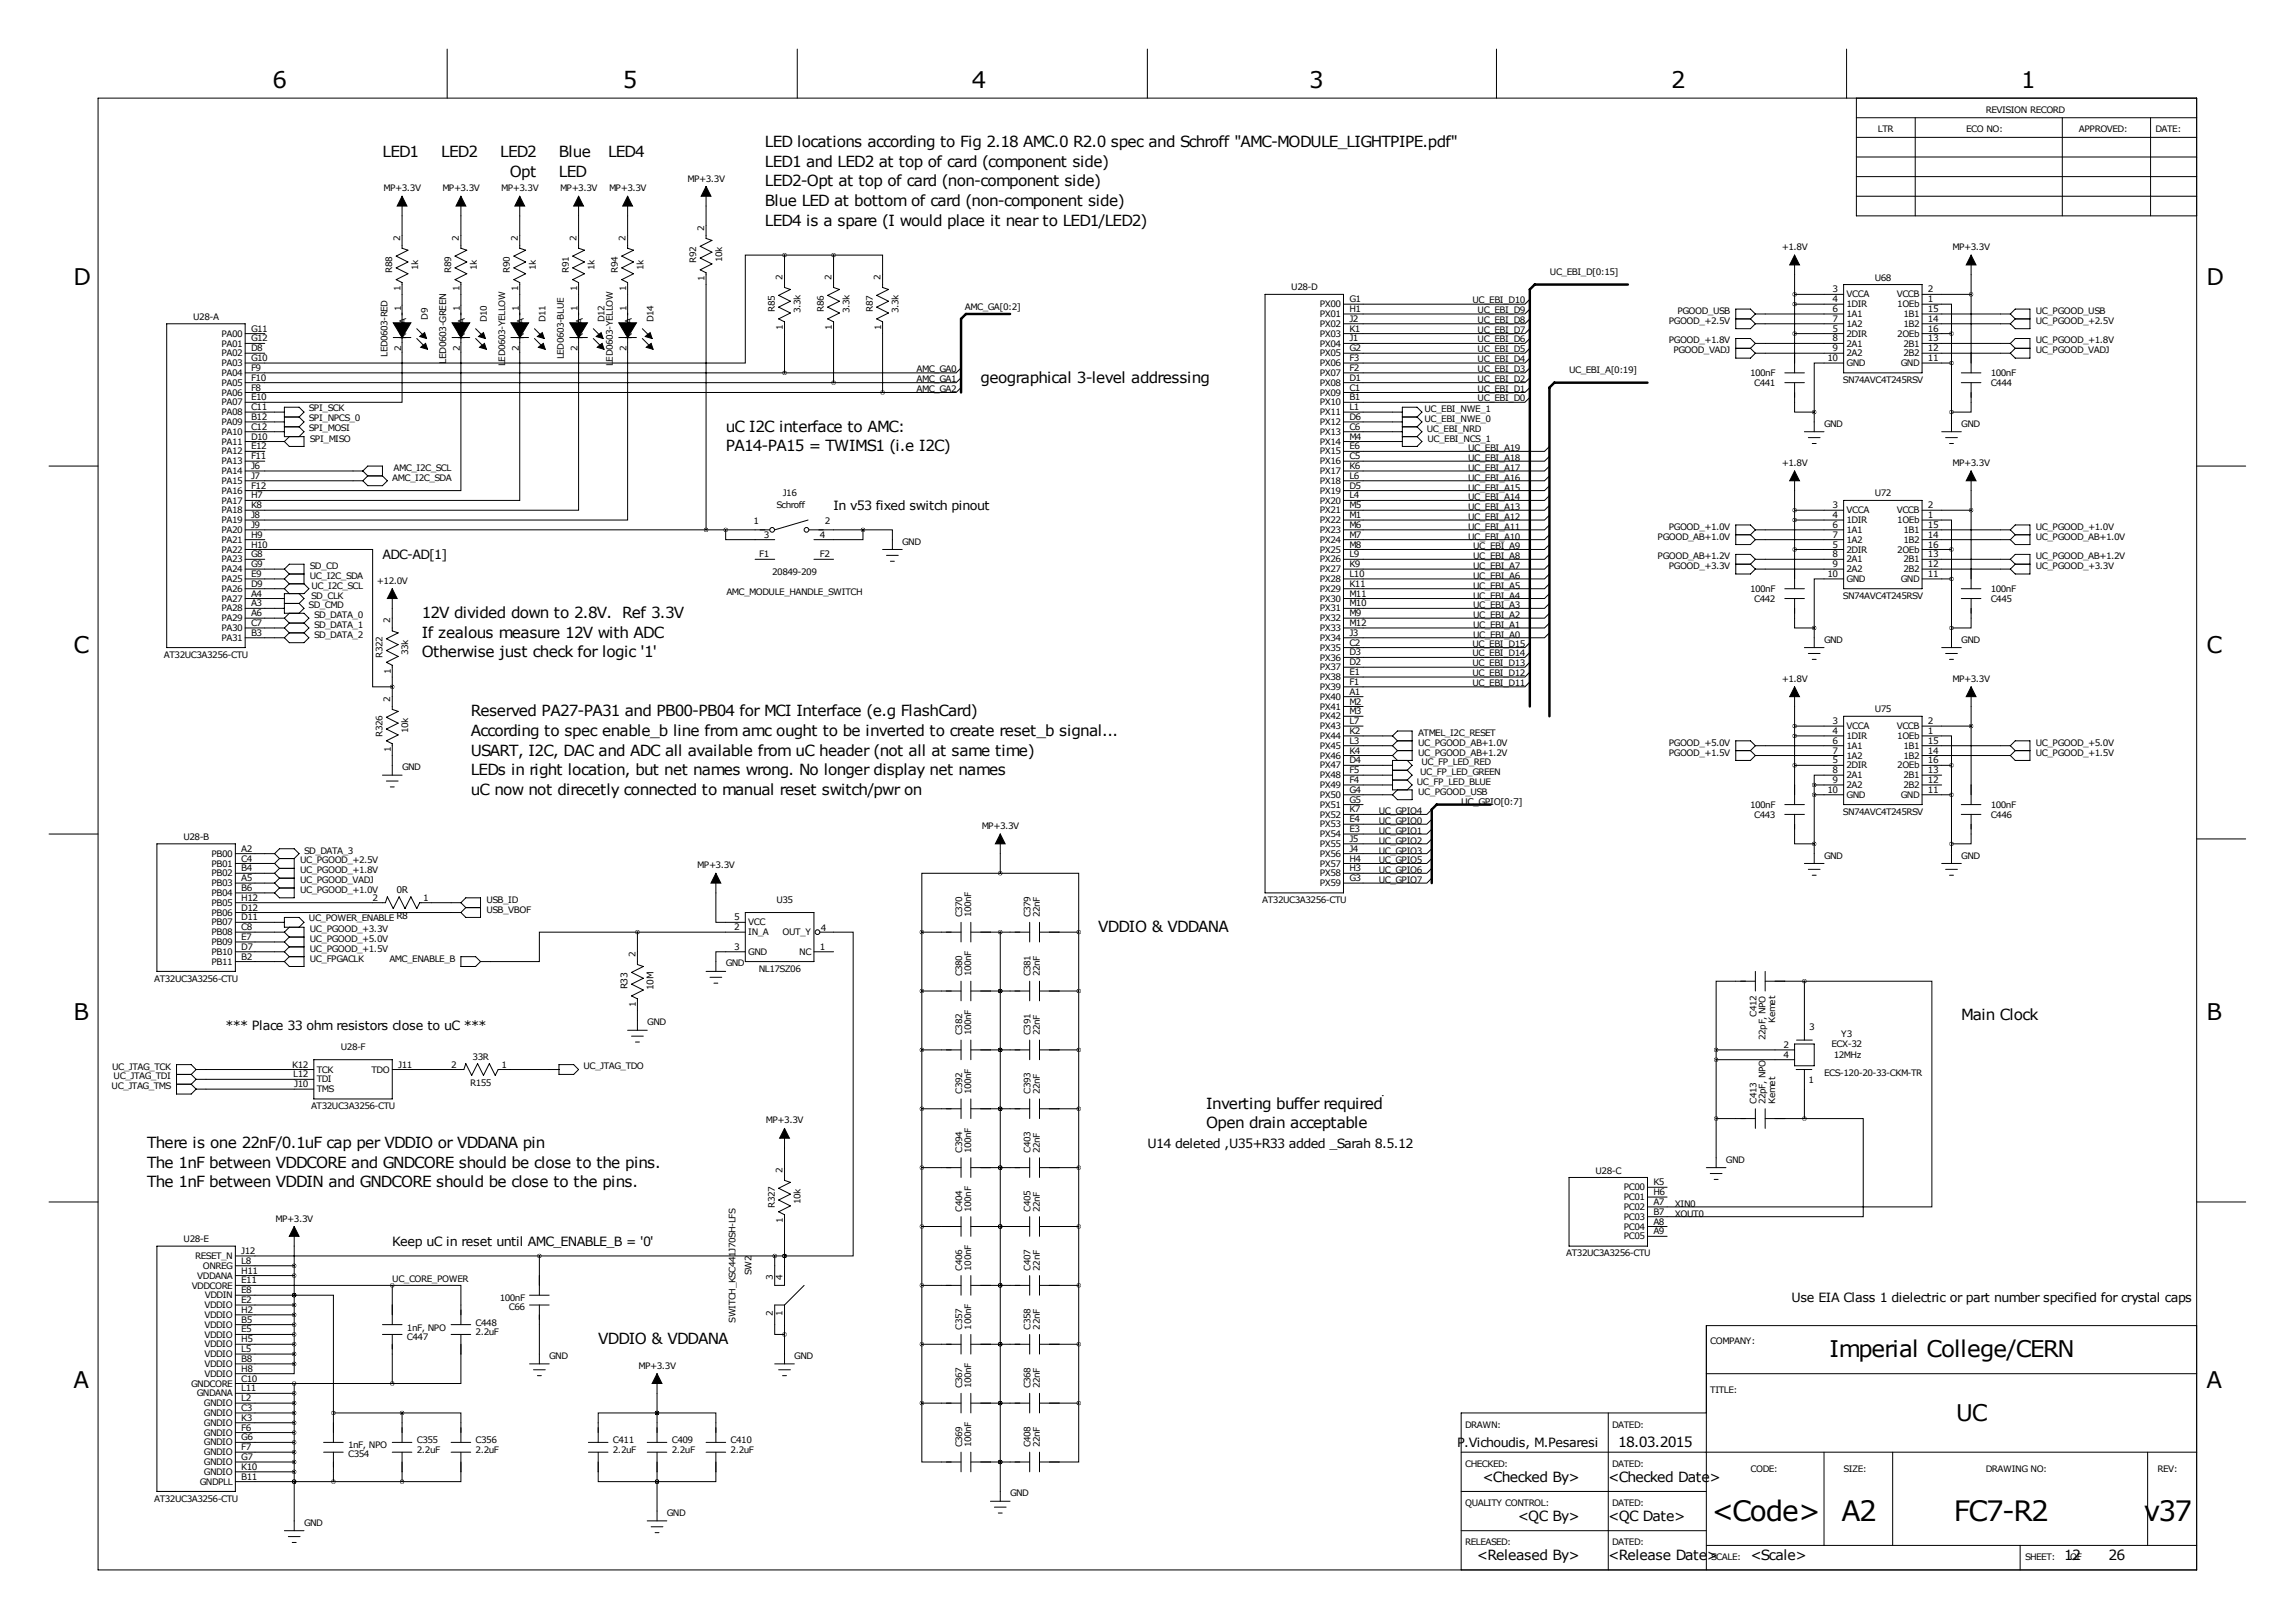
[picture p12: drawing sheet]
<svg xmlns="http://www.w3.org/2000/svg" width="594mm" height="419mm" viewBox="0 0 594 419" stroke-linecap="round" stroke-linejoin="round" font-family="sans-serif">
<defs><g id="words">
<g font-size="7.3">
<text x="443.3" y="393.7">&lt;Code&gt;</text>
<text x="477" y="393.7">A2</text>
<text x="506.1" y="393.7">FC7-R2</text>
<text x="555.3" y="393.7">v37</text>
</g>
<g font-size="5.9">
<text x="70.6" y="22.9">6</text>
<text x="161.3" y="22.9">5</text>
<text x="251.7" y="22.9">4</text>
<text x="339.1" y="22.9">3</text>
<text x="432.8" y="22.9">2</text>
<text x="523.5" y="22.9">1</text>
<text x="19" y="73.7">D</text>
<text x="571.5" y="73.7">D</text>
<text x="19" y="168.9">C</text>
<text x="571.5" y="168.9">C</text>
<text x="19" y="264.2">B</text>
<text x="571.5" y="264.2">B</text>
<text x="473.9" y="351.3">Imperial College/CERN</text>
<text x="19" y="359.4">A</text>
<text x="571.5" y="359.4">A</text>
<text x="506.6" y="367.8">UC</text>
</g>
<g font-size="4">
<text x="99.1" y="40.6">LED1</text>
<text x="114.3" y="40.6">LED2</text>
<text x="129.5" y="40.6">LED2</text>
<text x="144.8" y="40.6">Blue</text>
<text x="157.5" y="40.6">LED4</text>
<text x="198.1" y="38.1">LED locations according to Fig 2.18 AMC.0 R2.0 spec and Schroff &quot;AMC-MODULE_LIGHTPIPE.pdf&quot;</text>
<text x="132.1" y="45.7">Opt</text>
<text x="144.8" y="45.7">LED</text>
<text x="198.1" y="43.2">LED1 and LED2 at top of card (component side)</text>
<text x="198.1" y="48.3">LED2-Opt at top of card (non-component side)</text>
<text x="198.1" y="53.3">Blue LED at bottom of card (non-component side)</text>
<text x="198.1" y="58.4">LED4 is a spare (I would place it near to LED1/LED2)</text>
<text x="254" y="99.1">geographical 3-level addressing</text>
<text x="188" y="111.8">uC I2C interface to AMC:</text>
<text x="188" y="116.8">PA14-PA15 = TWIMS1 (i.e I2C)</text>
<text x="109.2" y="160">12V divided down to 2.8V. Ref 3.3V</text>
<text x="109.2" y="165.1">If zealous measure 12V with ADC</text>
<text x="109.2" y="170.2">Otherwise just check for logic '1'</text>
<text x="121.9" y="185.4">Reserved PA27-PA31 and PB00-PB04 for MCI Interface (e.g FlashCard)</text>
<text x="121.9" y="190.5">According to spec enable_b line from amc ought to be inverted to create reset_b signal...</text>
<text x="121.9" y="195.6">USART, I2C, DAC and ADC all available from uC header (not all at same time)</text>
<text x="121.9" y="200.7">LEDs in right location, but net names wrong. No longer display net names</text>
<text x="121.9" y="205.7">uC now not direcetly connected to manual reset switch/pwr on</text>
<text x="284.5" y="241.3">VDDIO &amp; VDDANA</text>
<text x="508" y="264.2">Main Clock</text>
<text x="312.4" y="287">Inverting buffer required</text>
<text x="312.4" y="292.1">Open drain acceptable</text>
<text x="38.1" y="297.2">There is one 22nF/0.1uF cap per VDDIO or VDDANA pin</text>
<text x="38.1" y="302.3">The 1nF between VDDCORE and GNDCORE should be close to the pins.</text>
<text x="38.1" y="307.3">The 1nF between VDDIN and GNDCORE should be close to the pins.</text>
<text x="154.9" y="348">VDDIO &amp; VDDANA</text>
</g>
<g font-size="3.6">
<text x="419.1" y="374.7">18.03.2015</text>
<text x="384" y="383.5">&lt;Checked By&gt;</text>
<text x="416.6" y="383.5">&lt;Checked Date&gt;</text>
<text x="393.1" y="393.7">&lt;QC By&gt;</text>
<text x="416.6" y="393.7">&lt;QC Date&gt;</text>
<text x="382.5" y="403.9">&lt;Released By&gt;</text>
<text x="416.6" y="403.9">&lt;Release Date&gt;</text>
<text x="453.4" y="403.9">&lt;Scale&gt;</text>
<text x="534.7" y="403.9">12</text>
<text x="546.1" y="403.9">26</text>
</g>
<g font-size="3.3">
<text x="215.9" y="132.1">In v53 fixed switch pinout</text>
<text x="99.1" y="144.8">ADC-AD[1]</text>
<text x="58.4" y="266.7">*** Place 33 ohm resistors close to uC ***</text>
<text x="297.2" y="297.2">U14 deleted ,U35+R33 added _Sarah 8.5.12</text>
<text x="101.6" y="322.6">Keep uC in reset until AMC_ENABLE_B = '0'</text>
<text x="464.1" y="337.1">Use EIA Class 1 dielectric or part number specified for crystal caps</text>
<text x="377.4" y="374.5">P.Vichoudis, M.Pesaresi</text>
</g>
<g font-size="2.4">
<text x="115.6" y="94.1" transform="rotate(-90 115.6 94.1)">LED0603-GREEN</text>
<text x="378.5" y="208.3">UC_GPIO[0:7]</text>
<text x="102.7" y="231.1">0R</text>
<text x="102.7" y="237.9">R8</text>
<text x="162.6" y="256.1" transform="rotate(-90 162.6 256.1)">R33</text>
<text x="169.3" y="256.2" transform="rotate(-90 169.3 256.2)">10M</text>
</g>
<g font-size="2.3">
<text x="514.3" y="29.2">REVISION RECORD</text>
<text x="486.4" y="34.3">LTR</text>
<text x="509.3" y="34.3">ECO NO:</text>
<text x="538.5" y="34.3">APPROVED:</text>
<text x="558.3" y="34.3">DATE:</text>
<text x="178.1" y="47">MP+3.3V</text>
<text x="99.3" y="49.5">MP+3.3V</text>
<text x="114.6" y="49.5">MP+3.3V</text>
<text x="129.8" y="49.5">MP+3.3V</text>
<text x="145.1" y="49.5">MP+3.3V</text>
<text x="157.8" y="49.5">MP+3.3V</text>
<text x="182.4" y="59.7" transform="rotate(-90 182.4 59.7)">2</text>
<text x="103.6" y="62.3" transform="rotate(-90 103.6 62.3)">2</text>
<text x="118.9" y="62.3" transform="rotate(-90 118.9 62.3)">2</text>
<text x="134.1" y="62.3" transform="rotate(-90 134.1 62.3)">2</text>
<text x="149.4" y="62.3" transform="rotate(-90 149.4 62.3)">2</text>
<text x="162.1" y="62.3" transform="rotate(-90 162.1 62.3)">2</text>
<text x="461.5" y="64.8">+1.8V</text>
<text x="505.7" y="64.8">MP+3.3V</text>
<text x="101.6" y="70.6" transform="rotate(-90 101.6 70.6)">R88</text>
<text x="108.3" y="69.8" transform="rotate(-90 108.3 69.8)">1k</text>
<text x="116.8" y="70.6" transform="rotate(-90 116.8 70.6)">R89</text>
<text x="123.5" y="69.8" transform="rotate(-90 123.5 69.8)">1k</text>
<text x="132.1" y="70.6" transform="rotate(-90 132.1 70.6)">R90</text>
<text x="138.8" y="69.8" transform="rotate(-90 138.8 69.8)">1k</text>
<text x="147.3" y="70.6" transform="rotate(-90 147.3 70.6)">R91</text>
<text x="154" y="69.8" transform="rotate(-90 154 69.8)">1k</text>
<text x="160" y="70.6" transform="rotate(-90 160 70.6)">R94</text>
<text x="166.7" y="69.8" transform="rotate(-90 166.7 69.8)">1k</text>
<text x="180.3" y="68.1" transform="rotate(-90 180.3 68.1)">R92</text>
<text x="187" y="68" transform="rotate(-90 187 68)">10k</text>
<text x="401.4" y="71.1">UC_EBI_D[0:15]</text>
<text x="103.7" y="75.3" transform="rotate(-90 103.7 75.3)">1</text>
<text x="119" y="75.3" transform="rotate(-90 119 75.3)">1</text>
<text x="134.2" y="75.3" transform="rotate(-90 134.2 75.3)">1</text>
<text x="149.5" y="75.3" transform="rotate(-90 149.5 75.3)">1</text>
<text x="162.2" y="75.3" transform="rotate(-90 162.2 75.3)">1</text>
<text x="182.5" y="72.8" transform="rotate(-90 182.5 72.8)">1</text>
<text x="202.7" y="72.4" transform="rotate(-90 202.7 72.4)">2</text>
<text x="215.4" y="72.4" transform="rotate(-90 215.4 72.4)">2</text>
<text x="228.1" y="72.4" transform="rotate(-90 228.1 72.4)">2</text>
<text x="334.5" y="75.2">U28-D</text>
<text x="474.7" y="75.7">3</text>
<text x="478.3" y="77">VCCA</text>
<text x="485.6" y="72.6">U68</text>
<text x="491.3" y="77">VCCB</text>
<text x="499.4" y="75.7">2</text>
<text x="50" y="82.8">U28-A</text>
<text x="103.9" y="80.5" transform="rotate(-90 103.9 80.5)">1</text>
<text x="105.2" y="84" transform="rotate(-90 105.2 84)">A</text>
<text x="110.8" y="82.7" transform="rotate(-90 110.8 82.7)">D9</text>
<text x="119.1" y="80.5" transform="rotate(-90 119.1 80.5)">1</text>
<text x="120.4" y="84" transform="rotate(-90 120.4 84)">A</text>
<text x="126.1" y="83.4" transform="rotate(-90 126.1 83.4)">D10</text>
<text x="134.4" y="80.5" transform="rotate(-90 134.4 80.5)">1</text>
<text x="135.7" y="84" transform="rotate(-90 135.7 84)">A</text>
<text x="141.3" y="83.4" transform="rotate(-90 141.3 83.4)">D11</text>
<text x="149.6" y="80.5" transform="rotate(-90 149.6 80.5)">1</text>
<text x="150.9" y="84" transform="rotate(-90 150.9 84)">A</text>
<text x="156.6" y="83.4" transform="rotate(-90 156.6 83.4)">D12</text>
<text x="162.3" y="80.5" transform="rotate(-90 162.3 80.5)">1</text>
<text x="163.6" y="84" transform="rotate(-90 163.6 84)">A</text>
<text x="169.3" y="83.4" transform="rotate(-90 169.3 83.4)">D14</text>
<text x="200.7" y="80.8" transform="rotate(-90 200.7 80.8)">R85</text>
<text x="207.4" y="81" transform="rotate(-90 207.4 81)">3.3k</text>
<text x="213.4" y="80.8" transform="rotate(-90 213.4 80.8)">R86</text>
<text x="220.1" y="81" transform="rotate(-90 220.1 81)">3.3k</text>
<text x="226.1" y="80.8" transform="rotate(-90 226.1 80.8)">R87</text>
<text x="232.8" y="81" transform="rotate(-90 232.8 81)">3.3k</text>
<text x="249.9" y="80.3">AMC_GA[0:2]</text>
<text x="341.8" y="79.5">PX00</text>
<text x="341.8" y="82.1">PX01</text>
<text x="349.5" y="78.2">G1</text>
<text x="349.5" y="80.8">H1</text>
<text x="349.5" y="83.3">J2</text>
<text x="381.4" y="78.5">UC_EBI_D10</text>
<text x="382.7" y="83.6">UC_EBI_D8</text>
<text x="382.7" y="81">UC_EBI_D9</text>
<text x="432.2" y="83.8">PGOOD_+2.5V</text>
<text x="434.5" y="81.3">PGOOD_USB</text>
<text x="474.7" y="78.2">4</text>
<text x="474.7" y="80.8">6</text>
<text x="474.7" y="83.3">7</text>
<text x="478.3" y="79.5">1DIR</text>
<text x="478.3" y="82.1">1A1</text>
<text x="491.4" y="79.5">1OEb</text>
<text x="493" y="82.1">1B1</text>
<text x="499.4" y="78.2">1</text>
<text x="499.4" y="80.8">15</text>
<text x="499.4" y="83.3">14</text>
<text x="527.3" y="81.3">UC_PGOOD_USB</text>
<text x="527.3" y="83.8">UC_PGOOD_+2.5V</text>
<text x="57.3" y="87.2">PA00</text>
<text x="57.3" y="89.7">PA01</text>
<text x="65" y="85.9">G11</text>
<text x="65" y="88.4">G12</text>
<text x="105.2" y="87.6" transform="rotate(-90 105.2 87.6)">K</text>
<text x="120.4" y="87.6" transform="rotate(-90 120.4 87.6)">K</text>
<text x="135.7" y="87.6" transform="rotate(-90 135.7 87.6)">K</text>
<text x="150.9" y="87.6" transform="rotate(-90 150.9 87.6)">K</text>
<text x="163.6" y="87.6" transform="rotate(-90 163.6 87.6)">K</text>
<text x="202.8" y="85.5" transform="rotate(-90 202.8 85.5)">1</text>
<text x="215.5" y="85.5" transform="rotate(-90 215.5 85.5)">1</text>
<text x="228.2" y="85.5" transform="rotate(-90 228.2 85.5)">1</text>
<text x="341.8" y="84.6">PX02</text>
<text x="341.8" y="87.2">PX03</text>
<text x="341.8" y="89.7">PX04</text>
<text x="349.5" y="85.9">K1</text>
<text x="349.5" y="88.4">J1</text>
<text x="382.7" y="88.6">UC_EBI_D6</text>
<text x="382.7" y="86.1">UC_EBI_D7</text>
<text x="432.2" y="88.9">PGOOD_+1.8V</text>
<text x="474.7" y="85.9">5</text>
<text x="474.7" y="88.4">8</text>
<text x="478.3" y="84.6">1A2</text>
<text x="478.3" y="87.2">2DIR</text>
<text x="478.3" y="89.7">2A1</text>
<text x="491.4" y="87.2">2OEb</text>
<text x="493" y="84.6">1B2</text>
<text x="493" y="89.7">2B1</text>
<text x="499.4" y="85.9">16</text>
<text x="499.4" y="88.4">13</text>
<text x="527.3" y="88.9">UC_PGOOD_+1.8V</text>
<text x="57.3" y="92.2">PA02</text>
<text x="57.3" y="94.8">PA03</text>
<text x="65" y="90.9">D8</text>
<text x="65" y="93.5">G10</text>
<text x="100.3" y="92.4" transform="rotate(-90 100.3 92.4)">LED0603-RED</text>
<text x="103.9" y="91" transform="rotate(-90 103.9 91)">2</text>
<text x="119.1" y="91" transform="rotate(-90 119.1 91)">2</text>
<text x="130.8" y="94.8" transform="rotate(-90 130.8 94.8)">LED0603-YELLOW</text>
<text x="134.4" y="91" transform="rotate(-90 134.4 91)">2</text>
<text x="146" y="93" transform="rotate(-90 146 93)">LED0603-BLUE</text>
<text x="149.6" y="91" transform="rotate(-90 149.6 91)">2</text>
<text x="158.7" y="94.8" transform="rotate(-90 158.7 94.8)">LED0603-YELLOW</text>
<text x="162.3" y="91" transform="rotate(-90 162.3 91)">2</text>
<text x="341.8" y="92.2">PX05</text>
<text x="341.8" y="94.8">PX06</text>
<text x="349.5" y="90.9">G2</text>
<text x="349.5" y="93.5">F3</text>
<text x="382.7" y="93.7">UC_EBI_D4</text>
<text x="382.7" y="91.2">UC_EBI_D5</text>
<text x="433.4" y="91.4">PGOOD_VADJ</text>
<text x="473.4" y="93.5">10</text>
<text x="474.7" y="90.9">9</text>
<text x="478.3" y="92.2">2A2</text>
<text x="478.3" y="94.8">GND</text>
<text x="492.3" y="94.8">GND</text>
<text x="493" y="92.2">2B2</text>
<text x="499.4" y="90.9">12</text>
<text x="499.4" y="93.5">11</text>
<text x="527.3" y="91.4">UC_PGOOD_VADJ</text>
<text x="57.3" y="97.3">PA04</text>
<text x="57.3" y="99.9">PA05</text>
<text x="65" y="96">F9</text>
<text x="65" y="98.6">F10</text>
<text x="65" y="101.1">F8</text>
<text x="237.4" y="96.3">AMC_GA0</text>
<text x="237.4" y="98.8">AMC_GA1</text>
<text x="237.4" y="101.3">AMC_GA2</text>
<text x="341.8" y="97.3">PX07</text>
<text x="341.8" y="99.9">PX08</text>
<text x="349.5" y="96">F2</text>
<text x="349.5" y="98.6">D1</text>
<text x="349.5" y="101.1">C1</text>
<text x="382.7" y="101.3">UC_EBI_D1</text>
<text x="382.7" y="98.8">UC_EBI_D2</text>
<text x="382.7" y="96.3">UC_EBI_D3</text>
<text x="406.4" y="96.5">UC_EBI_A[0:19]</text>
<text x="453.3" y="97.3">100nF</text>
<text x="454.3" y="99.9">C441</text>
<text x="477.3" y="99.1">SN74AVC4T245RSV</text>
<text x="515.6" y="99.9">C444</text>
<text x="515.6" y="97.3">100nF</text>
<text x="57.3" y="102.4">PA06</text>
<text x="57.3" y="104.9">PA07</text>
<text x="57.3" y="107.5">PA08</text>
<text x="65" y="103.6">E10</text>
<text x="65" y="106.2">C11</text>
<text x="80" y="106.4">SPI_SCK</text>
<text x="341.8" y="102.4">PX09</text>
<text x="341.8" y="104.9">PX10</text>
<text x="341.8" y="107.5">PX11</text>
<text x="349.5" y="103.6">B1</text>
<text x="349.5" y="106.2">L1</text>
<text x="369" y="106.7">UC_EBI_NWE_1</text>
<text x="382.7" y="103.9">UC_EBI_D0</text>
<text x="57.3" y="110">PA09</text>
<text x="57.3" y="112.6">PA10</text>
<text x="65" y="108.7">B12</text>
<text x="65" y="111.3">C12</text>
<text x="65" y="113.8">D10</text>
<text x="80" y="111.5">SPI_MOSI</text>
<text x="80" y="109">SPI_NPCS_0</text>
<text x="341.8" y="110">PX12</text>
<text x="341.8" y="112.6">PX13</text>
<text x="349.5" y="108.7">D6</text>
<text x="349.5" y="111.3">C6</text>
<text x="349.5" y="113.8">M4</text>
<text x="369" y="109.2">UC_EBI_NWE_0</text>
<text x="369.6" y="111.8">UC_EBI_NRD</text>
<text x="472.4" y="110.5">GND</text>
<text x="508" y="110.5">GND</text>
<text x="57.3" y="115.1">PA11</text>
<text x="57.3" y="117.6">PA12</text>
<text x="65" y="116.3">E12</text>
<text x="65" y="118.9">F11</text>
<text x="80.3" y="114.3">SPI_MISO</text>
<text x="341.8" y="115.1">PX14</text>
<text x="341.8" y="117.6">PX15</text>
<text x="349.5" y="116.3">E6</text>
<text x="349.5" y="118.9">C5</text>
<text x="369.7" y="114.3">UC_EBI_NCS_1</text>
<text x="380.3" y="119.4">UC_EBI_A18</text>
<text x="380.3" y="116.8">UC_EBI_A19</text>
<text x="57.3" y="120.2">PA13</text>
<text x="57.3" y="122.7">PA14</text>
<text x="57.3" y="125.3">PA15</text>
<text x="65" y="121.4">J6</text>
<text x="65" y="124">J7</text>
<text x="101.6" y="124.5">AMC_I2C_SDA</text>
<text x="102" y="121.9">AMC_I2C_SCL</text>
<text x="341.8" y="120.2">PX16</text>
<text x="341.8" y="122.7">PX17</text>
<text x="341.8" y="125.3">PX18</text>
<text x="349.5" y="121.4">K6</text>
<text x="349.5" y="124">L6</text>
<text x="380.3" y="124.5">UC_EBI_A16</text>
<text x="380.3" y="121.9">UC_EBI_A17</text>
<text x="461.5" y="120.7">+1.8V</text>
<text x="505.7" y="120.7">MP+3.3V</text>
<text x="57.3" y="127.8">PA16</text>
<text x="57.3" y="130.3">PA17</text>
<text x="65" y="126.5">F12</text>
<text x="65" y="129">H7</text>
<text x="65" y="131.6">K8</text>
<text x="201.1" y="131.5">Schroff</text>
<text x="202.7" y="128.5">J16</text>
<text x="341.8" y="127.8">PX19</text>
<text x="341.8" y="130.3">PX20</text>
<text x="349.5" y="126.5">D5</text>
<text x="349.5" y="129">L4</text>
<text x="349.5" y="131.6">M5</text>
<text x="380.3" y="129.5">UC_EBI_A14</text>
<text x="380.3" y="127">UC_EBI_A15</text>
<text x="474.7" y="131.6">3</text>
<text x="485.6" y="128.5">U72</text>
<text x="499.4" y="131.6">2</text>
<text x="57.3" y="132.9">PA18</text>
<text x="57.3" y="135.4">PA19</text>
<text x="57.3" y="138">PA20</text>
<text x="65" y="134.1">J8</text>
<text x="65" y="136.7">J9</text>
<text x="195.2" y="135.7">1</text>
<text x="213.6" y="135.7">2</text>
<text x="341.8" y="132.9">PX21</text>
<text x="341.8" y="135.4">PX22</text>
<text x="341.8" y="138">PX23</text>
<text x="349.5" y="134.1">M1</text>
<text x="349.5" y="136.7">M6</text>
<text x="380.3" y="137.2">UC_EBI_A11</text>
<text x="380.3" y="134.6">UC_EBI_A12</text>
<text x="380.3" y="132.1">UC_EBI_A13</text>
<text x="432.2" y="137.2">PGOOD_+1.0V</text>
<text x="474.7" y="134.1">4</text>
<text x="474.7" y="136.7">6</text>
<text x="478.3" y="132.9">VCCA</text>
<text x="478.3" y="135.4">1DIR</text>
<text x="478.3" y="138">1A1</text>
<text x="491.3" y="132.9">VCCB</text>
<text x="491.4" y="135.4">1OEb</text>
<text x="493" y="138">1B1</text>
<text x="499.4" y="134.1">1</text>
<text x="499.4" y="136.7">15</text>
<text x="527.3" y="137.2">UC_PGOOD_+1.0V</text>
<text x="57.3" y="140.5">PA21</text>
<text x="57.3" y="143">PA22</text>
<text x="65" y="139.2">H9</text>
<text x="65" y="141.7">H10</text>
<text x="197.8" y="139.2">3</text>
<text x="212.3" y="139.2">4</text>
<text x="233.7" y="141">GND</text>
<text x="341.8" y="140.5">PX24</text>
<text x="341.8" y="143">PX25</text>
<text x="349.5" y="139.2">M7</text>
<text x="349.5" y="141.7">M8</text>
<text x="380.3" y="139.7">UC_EBI_A10</text>
<text x="381.6" y="142.2">UC_EBI_A9</text>
<text x="429.3" y="139.7">PGOOD_AB+1.0V</text>
<text x="474.7" y="139.2">7</text>
<text x="474.7" y="141.7">5</text>
<text x="478.3" y="140.5">1A2</text>
<text x="478.3" y="143">2DIR</text>
<text x="491.4" y="143">2OEb</text>
<text x="493" y="140.5">1B2</text>
<text x="499.4" y="139.2">14</text>
<text x="499.4" y="141.7">16</text>
<text x="527.3" y="139.7">UC_PGOOD_AB+1.0V</text>
<text x="57.3" y="145.6">PA23</text>
<text x="57.3" y="148.1">PA24</text>
<text x="65" y="144.3">G8</text>
<text x="65" y="146.8">G9</text>
<text x="65" y="149.4">E9</text>
<text x="80.3" y="147.3">SD_CD</text>
<text x="80.3" y="149.9">UC_I2C_SDA</text>
<text x="196.6" y="144.3">F1</text>
<text x="200" y="148.9">20849-209</text>
<text x="212.3" y="144.3">F2</text>
<text x="341.8" y="145.6">PX26</text>
<text x="341.8" y="148.1">PX27</text>
<text x="349.5" y="144.3">L9</text>
<text x="349.5" y="146.8">K9</text>
<text x="349.5" y="149.4">L10</text>
<text x="381.6" y="149.9">UC_EBI_A6</text>
<text x="381.6" y="147.3">UC_EBI_A7</text>
<text x="381.6" y="144.8">UC_EBI_A8</text>
<text x="429.3" y="144.8">PGOOD_AB+1.2V</text>
<text x="432.2" y="147.3">PGOOD_+3.3V</text>
<text x="473.4" y="149.4">10</text>
<text x="474.7" y="144.3">8</text>
<text x="474.7" y="146.8">9</text>
<text x="478.3" y="145.6">2A1</text>
<text x="478.3" y="148.1">2A2</text>
<text x="493" y="145.6">2B1</text>
<text x="493" y="148.1">2B2</text>
<text x="499.4" y="144.3">13</text>
<text x="499.4" y="146.8">12</text>
<text x="499.4" y="149.4">11</text>
<text x="527.3" y="144.8">UC_PGOOD_AB+1.2V</text>
<text x="527.3" y="147.3">UC_PGOOD_+3.3V</text>
<text x="57.3" y="150.7">PA25</text>
<text x="57.3" y="153.2">PA26</text>
<text x="57.3" y="155.7">PA27</text>
<text x="65" y="151.9">D9</text>
<text x="65" y="154.4">A4</text>
<text x="80.6" y="154.9">SD_CLK</text>
<text x="80.7" y="152.4">UC_I2C_SCL</text>
<text x="97.6" y="151.1">+12.0V</text>
<text x="188.1" y="154">AMC_MODULE_HANDLE_SWITCH</text>
<text x="341.8" y="150.7">PX28</text>
<text x="341.8" y="153.2">PX29</text>
<text x="341.8" y="155.7">PX30</text>
<text x="349.5" y="151.9">K11</text>
<text x="349.5" y="154.4">M11</text>
<text x="381.6" y="154.9">UC_EBI_A4</text>
<text x="381.6" y="152.4">UC_EBI_A5</text>
<text x="453.3" y="153.2">100nF</text>
<text x="454.3" y="155.7">C442</text>
<text x="477.3" y="155">SN74AVC4T245RSV</text>
<text x="478.3" y="150.7">GND</text>
<text x="492.3" y="150.7">GND</text>
<text x="515.6" y="155.7">C445</text>
<text x="515.6" y="153.2">100nF</text>
<text x="57.3" y="158.3">PA28</text>
<text x="57.3" y="160.8">PA29</text>
<text x="65" y="157">A3</text>
<text x="65" y="159.5">A6</text>
<text x="79.9" y="157.5">SD_CMD</text>
<text x="81.3" y="160">SD_DATA_0</text>
<text x="101.1" y="161.3" transform="rotate(-90 101.1 161.3)">2</text>
<text x="341.8" y="158.3">PX31</text>
<text x="341.8" y="160.8">PX32</text>
<text x="349.5" y="157">M10</text>
<text x="349.5" y="159.5">M9</text>
<text x="381.6" y="160">UC_EBI_A2</text>
<text x="381.6" y="157.5">UC_EBI_A3</text>
<text x="57.3" y="163.4">PA30</text>
<text x="57.3" y="165.9">PA31</text>
<text x="65" y="162.1">C7</text>
<text x="65" y="164.6">B3</text>
<text x="81.3" y="165.1">SD_DATA_2</text>
<text x="81.3" y="162.6">SD_DATA_1</text>
<text x="341.8" y="163.4">PX33</text>
<text x="341.8" y="165.9">PX34</text>
<text x="349.5" y="162.1">M12</text>
<text x="349.5" y="164.6">J3</text>
<text x="349.5" y="167.1">C2</text>
<text x="381.4" y="167.4">UC_EBI_D15</text>
<text x="381.6" y="162.6">UC_EBI_A1</text>
<text x="381.6" y="165.1">UC_EBI_A0</text>
<text x="472.4" y="166.4">GND</text>
<text x="508" y="166.4">GND</text>
<text x="42.5" y="170.3">AT32UC3A3256-CTU</text>
<text x="99.1" y="170.3" transform="rotate(-90 99.1 170.3)">R322</text>
<text x="105.8" y="169.6" transform="rotate(-90 105.8 169.6)">33k</text>
<text x="341.8" y="168.4">PX35</text>
<text x="341.8" y="171">PX36</text>
<text x="341.8" y="173.5">PX37</text>
<text x="349.5" y="169.7">D3</text>
<text x="349.5" y="172.2">D2</text>
<text x="381.4" y="172.5">UC_EBI_D13</text>
<text x="381.4" y="169.9">UC_EBI_D14</text>
<text x="101.2" y="174.4" transform="rotate(-90 101.2 174.4)">1</text>
<text x="341.8" y="176.1">PX38</text>
<text x="341.8" y="178.6">PX39</text>
<text x="349.5" y="174.8">E1</text>
<text x="349.5" y="177.3">F1</text>
<text x="349.5" y="179.8">A1</text>
<text x="381.4" y="177.5">UC_EBI_D11</text>
<text x="381.4" y="175">UC_EBI_D12</text>
<text x="461.5" y="176.5">+1.8V</text>
<text x="505.7" y="176.5">MP+3.3V</text>
<text x="101.1" y="181.7" transform="rotate(-90 101.1 181.7)">2</text>
<text x="341.8" y="181.1">PX40</text>
<text x="341.8" y="183.7">PX41</text>
<text x="349.5" y="182.4">M2</text>
<text x="349.5" y="184.9">M3</text>
<text x="485.6" y="184.4">U75</text>
<text x="99.1" y="190.7" transform="rotate(-90 99.1 190.7)">R326</text>
<text x="105.8" y="189.9" transform="rotate(-90 105.8 189.9)">10k</text>
<text x="341.8" y="186.2">PX42</text>
<text x="341.8" y="188.8">PX43</text>
<text x="341.8" y="191.3">PX44</text>
<text x="349.5" y="187.5">L7</text>
<text x="349.5" y="190">K2</text>
<text x="367.3" y="190.5">ATMEL_I2C_RESET</text>
<text x="474.7" y="187.5">3</text>
<text x="474.7" y="190">4</text>
<text x="478.3" y="188.8">VCCA</text>
<text x="478.3" y="191.3">1DIR</text>
<text x="491.3" y="188.8">VCCB</text>
<text x="491.4" y="191.3">1OEb</text>
<text x="499.4" y="187.5">2</text>
<text x="499.4" y="190">1</text>
<text x="101.2" y="194.7" transform="rotate(-90 101.2 194.7)">1</text>
<text x="341.8" y="193.8">PX45</text>
<text x="341.8" y="196.4">PX46</text>
<text x="349.5" y="192.5">L3</text>
<text x="349.5" y="195.1">K4</text>
<text x="349.5" y="197.6">D4</text>
<text x="367.3" y="195.6">UC_PGOOD_AB+1.2V</text>
<text x="367.3" y="193">UC_PGOOD_AB+1.0V</text>
<text x="432.2" y="193">PGOOD_+5.0V</text>
<text x="432.2" y="195.6">PGOOD_+1.5V</text>
<text x="474.7" y="192.5">6</text>
<text x="474.7" y="195.1">7</text>
<text x="474.7" y="197.6">5</text>
<text x="478.3" y="193.8">1A1</text>
<text x="478.3" y="196.4">1A2</text>
<text x="493" y="193.8">1B1</text>
<text x="493" y="196.4">1B2</text>
<text x="499.4" y="192.5">15</text>
<text x="499.4" y="195.1">14</text>
<text x="499.4" y="197.6">16</text>
<text x="527.3" y="193">UC_PGOOD_+5.0V</text>
<text x="527.3" y="195.6">UC_PGOOD_+1.5V</text>
<text x="104.1" y="199.4">GND</text>
<text x="341.8" y="198.9">PX47</text>
<text x="341.8" y="201.5">PX48</text>
<text x="349.5" y="200.2">F5</text>
<text x="349.5" y="202.7">F4</text>
<text x="367" y="203.2">UC_FP_LED_BLUE</text>
<text x="367.8" y="200.7">UC_FP_LED_GREEN</text>
<text x="368.2" y="198.1">UC_FP_LED_RED</text>
<text x="474.7" y="200.2">8</text>
<text x="474.7" y="202.7">9</text>
<text x="478.3" y="198.9">2DIR</text>
<text x="478.3" y="201.5">2A1</text>
<text x="491.4" y="198.9">2OEb</text>
<text x="493" y="201.5">2B1</text>
<text x="499.4" y="200.2">13</text>
<text x="499.4" y="202.7">12</text>
<text x="341.8" y="204">PX49</text>
<text x="341.8" y="206.5">PX50</text>
<text x="341.8" y="209.1">PX51</text>
<text x="349.5" y="205.2">G4</text>
<text x="349.5" y="207.8">G5</text>
<text x="367.3" y="205.7">UC_PGOOD_USB</text>
<text x="453.3" y="209.1">100nF</text>
<text x="473.4" y="205.2">10</text>
<text x="478.3" y="204">2A2</text>
<text x="478.3" y="206.5">GND</text>
<text x="492.3" y="206.5">GND</text>
<text x="493" y="204">2B2</text>
<text x="499.4" y="205.2">11</text>
<text x="515.6" y="209.1">100nF</text>
<text x="254.3" y="214.6">MP+3.3V</text>
<text x="341.8" y="211.6">PX52</text>
<text x="341.8" y="214.2">PX53</text>
<text x="349.5" y="210.3">K7</text>
<text x="349.5" y="212.9">E4</text>
<text x="349.5" y="215.4">E3</text>
<text x="357.1" y="210.8">UC_GPIO4</text>
<text x="357.1" y="213.4">UC_GPIO0</text>
<text x="357.1" y="215.9">UC_GPIO1</text>
<text x="454.3" y="211.6">C443</text>
<text x="477.3" y="210.9">SN74AVC4T245RSV</text>
<text x="515.6" y="211.6">C446</text>
<text x="47.5" y="217.4">U28-B</text>
<text x="54.8" y="221.8">PB00</text>
<text x="62.5" y="220.5">A2</text>
<text x="78.8" y="221">SD_DATA_3</text>
<text x="341.8" y="216.7">PX54</text>
<text x="341.8" y="219.2">PX55</text>
<text x="341.8" y="221.8">PX56</text>
<text x="349.5" y="217.9">J5</text>
<text x="349.5" y="220.5">J4</text>
<text x="357.1" y="218.4">UC_GPIO2</text>
<text x="357.1" y="221">UC_GPIO3</text>
<text x="54.8" y="224.3">PB01</text>
<text x="54.8" y="226.9">PB02</text>
<text x="62.5" y="223">C4</text>
<text x="62.5" y="225.6">B4</text>
<text x="77.7" y="226.1">UC_PGOOD_+1.8V</text>
<text x="77.7" y="223.5">UC_PGOOD_+2.5V</text>
<text x="180.6" y="224.8">MP+3.3V</text>
<text x="341.8" y="224.3">PX57</text>
<text x="341.8" y="226.9">PX58</text>
<text x="349.5" y="223">H4</text>
<text x="349.5" y="225.6">H3</text>
<text x="357.1" y="223.5">UC_GPIO5</text>
<text x="357.1" y="226.1">UC_GPIO6</text>
<text x="472.4" y="222.2">GND</text>
<text x="508" y="222.2">GND</text>
<text x="54.8" y="229.4">PB03</text>
<text x="54.8" y="231.9">PB04</text>
<text x="62.5" y="228.1">A5</text>
<text x="62.5" y="230.6">B6</text>
<text x="62.5" y="233.2">H12</text>
<text x="77.7" y="231.1">UC_PGOOD_+1.0V</text>
<text x="77.7" y="228.6">UC_PGOOD_VADJ</text>
<text x="96.5" y="233.2">2</text>
<text x="109.6" y="233.3">1</text>
<text x="126" y="233.7">USB_ID</text>
<text x="201.1" y="233.7">U35</text>
<text x="327" y="233.8">AT32UC3A3256-CTU</text>
<text x="341.8" y="229.4">PX59</text>
<text x="349.5" y="228.1">G3</text>
<text x="357.1" y="228.6">UC_GPIO7</text>
<text x="54.8" y="234.5">PB05</text>
<text x="54.8" y="237">PB06</text>
<text x="54.8" y="239.6">PB07</text>
<text x="62.5" y="235.7">D12</text>
<text x="62.5" y="238.3">D11</text>
<text x="80" y="238.5">UC_POWER_ENABLE</text>
<text x="126" y="236.2">USB_VBOF</text>
<text x="190.2" y="238.3">5</text>
<text x="193.8" y="239.6">VCC</text>
<text x="249.2" y="237.5" transform="rotate(-90 249.2 237.5)">C370</text>
<text x="251.5" y="237.5" transform="rotate(-90 251.5 237.5)">100nF</text>
<text x="267" y="237.5" transform="rotate(-90 267 237.5)">C379</text>
<text x="269.3" y="237.5" transform="rotate(-90 269.3 237.5)">22nF</text>
<text x="54.8" y="242.1">PB08</text>
<text x="54.8" y="244.6">PB09</text>
<text x="62.5" y="240.8">C8</text>
<text x="62.5" y="243.3">E7</text>
<text x="62.5" y="245.9">D7</text>
<text x="80.3" y="243.8">UC_PGOOD_+5.0V</text>
<text x="80.3" y="241.3">UC_PGOOD_+3.3V</text>
<text x="190.2" y="240.8">2</text>
<text x="190.2" y="245.9">3</text>
<text x="193.8" y="242.1">IN_A</text>
<text x="202.7" y="242.1">OUT_Y</text>
<text x="212.3" y="245.9">1</text>
<text x="212.6" y="240.9">4</text>
<text x="54.8" y="247.2">PB10</text>
<text x="54.8" y="249.7">PB11</text>
<text x="62.5" y="248.4">B2</text>
<text x="80.3" y="248.9">UC_FPGACLK</text>
<text x="80.3" y="246.4">UC_PGOOD_+1.5V</text>
<text x="100.9" y="248.9">AMC_ENABLE_B</text>
<text x="164.6" y="247.7" transform="rotate(-90 164.6 247.7)">2</text>
<text x="188" y="250.2">GND</text>
<text x="193.8" y="247.2">GND</text>
<text x="196.5" y="251.5">NL17SZ06</text>
<text x="207" y="247.2">NC</text>
<text x="39.9" y="254.1">AT32UC3A3256-CTU</text>
<text x="249.2" y="252.7" transform="rotate(-90 249.2 252.7)">C380</text>
<text x="251.5" y="252.7" transform="rotate(-90 251.5 252.7)">100nF</text>
<text x="267" y="252.7" transform="rotate(-90 267 252.7)">C381</text>
<text x="269.3" y="252.7" transform="rotate(-90 269.3 252.7)">22nF</text>
<text x="164.7" y="260.8" transform="rotate(-90 164.7 260.8)">1</text>
<text x="454.9" y="263.2" transform="rotate(-90 454.9 263.2)">C412</text>
<text x="167.6" y="265.4">GND</text>
<text x="249.2" y="268" transform="rotate(-90 249.2 268)">C382</text>
<text x="251.5" y="268" transform="rotate(-90 251.5 268)">100nF</text>
<text x="267" y="268" transform="rotate(-90 267 268)">C391</text>
<text x="269.3" y="268" transform="rotate(-90 269.3 268)">22nF</text>
<text x="457.3" y="269.1" transform="rotate(-90 457.3 269.1)">22pF, NPO</text>
<text x="459.8" y="264.8" transform="rotate(-90 459.8 264.8)">Kemet</text>
<text x="468.6" y="266.7">3</text>
<text x="476.9" y="268.5">Y3</text>
<text x="88.3" y="271.8">U28-F</text>
<text x="122.4" y="274.3">33R</text>
<text x="462" y="271.3">2</text>
<text x="462" y="273.8">4</text>
<text x="474.4" y="271.1">ECX-32</text>
<text x="475" y="273.9">12MHz</text>
<text x="28.9" y="281.9">UC_JTAG_TMS</text>
<text x="29" y="276.9">UC_JTAG_TCK</text>
<text x="29.4" y="279.4">UC_JTAG_TDI</text>
<text x="75.7" y="276.4">K12</text>
<text x="75.9" y="278.9">L12</text>
<text x="76.2" y="281.4">J10</text>
<text x="82" y="277.7">TCK</text>
<text x="82" y="280.2">TDI</text>
<text x="96.2" y="277.7">TDO</text>
<text x="103.1" y="276.4">J11</text>
<text x="116.8" y="276.4">2</text>
<text x="121.8" y="281">R155</text>
<text x="129.9" y="276.5">1</text>
<text x="151.1" y="276.6">UC_JTAG_TDO</text>
<text x="468.4" y="280.5">1</text>
<text x="472.5" y="278.5">ECS-120-20-33-CKM-TR</text>
<text x="80.6" y="287.1">AT32UC3A3256-CTU</text>
<text x="82" y="282.7">TMS</text>
<text x="249.2" y="283.2" transform="rotate(-90 249.2 283.2)">C392</text>
<text x="251.5" y="283.2" transform="rotate(-90 251.5 283.2)">100nF</text>
<text x="267" y="283.2" transform="rotate(-90 267 283.2)">C393</text>
<text x="269.3" y="283.2" transform="rotate(-90 269.3 283.2)">22nF</text>
<text x="454.9" y="285.8" transform="rotate(-90 454.9 285.8)">C413</text>
<text x="457.3" y="285.8" transform="rotate(-90 457.3 285.8)">22pF, NPO</text>
<text x="459.8" y="285.8" transform="rotate(-90 459.8 285.8)">Kemet</text>
<text x="198.4" y="290.8">MP+3.3V</text>
<text x="249.2" y="298.4" transform="rotate(-90 249.2 298.4)">C394</text>
<text x="251.5" y="298.4" transform="rotate(-90 251.5 298.4)">100nF</text>
<text x="267" y="298.4" transform="rotate(-90 267 298.4)">C403</text>
<text x="269.3" y="298.4" transform="rotate(-90 269.3 298.4)">22nF</text>
<text x="202.7" y="303.6" transform="rotate(-90 202.7 303.6)">2</text>
<text x="413.3" y="303.8">U28-C</text>
<text x="447" y="301">GND</text>
<text x="207.4" y="311.8" transform="rotate(-90 207.4 311.8)">10k</text>
<text x="420.6" y="308.1">PC00</text>
<text x="420.6" y="310.7">PC01</text>
<text x="428.2" y="306.8">K5</text>
<text x="428.2" y="309.4">H6</text>
<text x="428.2" y="311.9">A7</text>
<text x="71.4" y="316.2">MP+3.3V</text>
<text x="200.7" y="312.6" transform="rotate(-90 200.7 312.6)">R327</text>
<text x="202.8" y="316.6" transform="rotate(-90 202.8 316.6)">1</text>
<text x="249.2" y="313.7" transform="rotate(-90 249.2 313.7)">C404</text>
<text x="251.5" y="313.7" transform="rotate(-90 251.5 313.7)">100nF</text>
<text x="267" y="313.7" transform="rotate(-90 267 313.7)">C405</text>
<text x="269.3" y="313.7" transform="rotate(-90 269.3 313.7)">22nF</text>
<text x="420.6" y="313.2">PC02</text>
<text x="420.6" y="315.8">PC03</text>
<text x="428.2" y="314.5">B7</text>
<text x="428.2" y="317">A8</text>
<text x="433.8" y="312.4">XIN0</text>
<text x="433.8" y="315">XOUT0</text>
<text x="47.6" y="321.6">U28-E</text>
<text x="420.6" y="318.3">PC04</text>
<text x="420.6" y="320.8">PC05</text>
<text x="428.2" y="319.5">A9</text>
<text x="50.6" y="325.9">RESET_N</text>
<text x="52.6" y="328.5">ONREG</text>
<text x="62.5" y="324.6">J12</text>
<text x="62.5" y="327.2">L8</text>
<text x="62.5" y="329.7">H11</text>
<text x="249.2" y="328.9" transform="rotate(-90 249.2 328.9)">C406</text>
<text x="251.5" y="328.9" transform="rotate(-90 251.5 328.9)">100nF</text>
<text x="267" y="328.9" transform="rotate(-90 267 328.9)">C407</text>
<text x="269.3" y="328.9" transform="rotate(-90 269.3 328.9)">22nF</text>
<text x="405.7" y="325.2">AT32UC3A3256-CTU</text>
<text x="49.7" y="333.5">VDDCORE</text>
<text x="51.1" y="331">VDDANA</text>
<text x="62.5" y="332.2">E11</text>
<text x="62.5" y="334.8">E8</text>
<text x="101.6" y="331.8">UC_CORE_POWER</text>
<text x="194.7" y="330.1" transform="rotate(-90 194.7 330.1)">SW2</text>
<text x="200.2" y="331.2" transform="rotate(-90 200.2 331.2)">3</text>
<text x="202.7" y="331.2" transform="rotate(-90 202.7 331.2)">4</text>
<text x="52.9" y="338.6">VDDIO</text>
<text x="52.9" y="341.2">VDDIO</text>
<text x="53.1" y="336.1">VDDIN</text>
<text x="62.5" y="337.3">E2</text>
<text x="62.5" y="339.9">H2</text>
<text x="129.4" y="336.8">100nF</text>
<text x="131.8" y="339.2">C66</text>
<text x="200.2" y="340.7" transform="rotate(-90 200.2 340.7)">2</text>
<text x="202.7" y="340.7" transform="rotate(-90 202.7 340.7)">1</text>
<text x="52.9" y="343.7">VDDIO</text>
<text x="52.9" y="346.2">VDDIO</text>
<text x="62.5" y="342.4">B5</text>
<text x="62.5" y="344.9">E5</text>
<text x="62.5" y="347.5">H5</text>
<text x="105.4" y="346.8">C447</text>
<text x="105.4" y="344.4">1nF, NPO</text>
<text x="123.2" y="343.2">C448</text>
<text x="123.2" y="345.5">2.2uF</text>
<text x="190.5" y="342.4" transform="rotate(-90 190.5 342.4)">SWITCH_KSC441J70SH-LFS</text>
<text x="249.2" y="344.2" transform="rotate(-90 249.2 344.2)">C357</text>
<text x="251.5" y="344.2" transform="rotate(-90 251.5 344.2)">100nF</text>
<text x="267" y="344.2" transform="rotate(-90 267 344.2)">C358</text>
<text x="269.3" y="344.2" transform="rotate(-90 269.3 344.2)">22nF</text>
<text x="443" y="348">COMPANY:</text>
<text x="52.9" y="348.8">VDDIO</text>
<text x="52.9" y="351.3">VDDIO</text>
<text x="52.9" y="353.9">VDDIO</text>
<text x="62.5" y="350">L5</text>
<text x="62.5" y="352.6">B8</text>
<text x="142.2" y="351.8">GND</text>
<text x="205.7" y="351.8">GND</text>
<text x="49.5" y="358.9">GNDCORE</text>
<text x="52.9" y="356.4">VDDIO</text>
<text x="62.5" y="355.1">H8</text>
<text x="62.5" y="357.6">C10</text>
<text x="165.4" y="354.3">MP+3.3V</text>
<text x="249.2" y="359.4" transform="rotate(-90 249.2 359.4)">C367</text>
<text x="251.5" y="359.4" transform="rotate(-90 251.5 359.4)">100nF</text>
<text x="267" y="359.4" transform="rotate(-90 267 359.4)">C368</text>
<text x="269.3" y="359.4" transform="rotate(-90 269.3 359.4)">22nF</text>
<text x="51" y="361.5">GNDANA</text>
<text x="52.8" y="364">GNDIO</text>
<text x="62.5" y="360.2">L11</text>
<text x="62.5" y="362.7">L2</text>
<text x="62.5" y="365.3">C3</text>
<text x="443" y="360.7">TITLE:</text>
<text x="52.8" y="366.6">GNDIO</text>
<text x="52.8" y="369.1">GNDIO</text>
<text x="52.8" y="371.6">GNDIO</text>
<text x="62.5" y="367.8">K3</text>
<text x="62.5" y="370.3">F6</text>
<text x="379.5" y="369.6">DRAWN:</text>
<text x="417.6" y="369.6">DATED:</text>
<text x="52.8" y="374.2">GNDIO</text>
<text x="52.8" y="376.7">GNDIO</text>
<text x="62.5" y="372.9">G6</text>
<text x="62.5" y="375.4">F7</text>
<text x="62.5" y="378">G7</text>
<text x="90.2" y="377.3">C354</text>
<text x="90.2" y="374.9">1nF, NPO</text>
<text x="107.9" y="373.6">C355</text>
<text x="107.9" y="376">2.2uF</text>
<text x="123.2" y="373.6">C356</text>
<text x="123.2" y="376">2.2uF</text>
<text x="158.7" y="373.6">C411</text>
<text x="158.7" y="376">2.2uF</text>
<text x="174" y="373.6">C409</text>
<text x="174" y="376">2.2uF</text>
<text x="189.2" y="373.6">C410</text>
<text x="189.2" y="376">2.2uF</text>
<text x="249.2" y="374.6" transform="rotate(-90 249.2 374.6)">C369</text>
<text x="251.5" y="374.6" transform="rotate(-90 251.5 374.6)">100nF</text>
<text x="267" y="374.6" transform="rotate(-90 267 374.6)">C408</text>
<text x="269.3" y="374.6" transform="rotate(-90 269.3 374.6)">22nF</text>
<text x="52.8" y="379.3">GNDIO</text>
<text x="52.8" y="381.8">GNDIO</text>
<text x="62.5" y="380.5">K10</text>
<text x="62.5" y="383">B11</text>
<text x="379.5" y="379.7">CHECKED:</text>
<text x="417.6" y="379.7">DATED:</text>
<text x="453.4" y="381">CODE:</text>
<text x="477.5" y="381">SIZE:</text>
<text x="514.3" y="381">DRAWING NO:</text>
<text x="558.8" y="381">REV:</text>
<text x="39.9" y="388.7">AT32UC3A3256-CTU</text>
<text x="51.8" y="384.3">GNDPLL</text>
<text x="261.6" y="387.3">GND</text>
<text x="379.5" y="389.9">QUALITY CONTROL:</text>
<text x="417.6" y="389.9">DATED:</text>
<text x="78.7" y="395">GND</text>
<text x="172.7" y="392.4">GND</text>
<text x="379.5" y="400">RELEASED:</text>
<text x="417.6" y="400">DATED:</text>
<text x="443.2" y="403.9">SCALE:</text>
<text x="524.5" y="403.9">SHEET:</text>
<text x="536.2" y="403.9">OF</text>
</g>
</g></defs>
<g fill="none" stroke="#000" stroke-width=".26">
<path d="M115.8 12.7v12.7M206.5 12.7v12.7M297.2 12.7v12.7M387.6 12.7v12.7M478.3 12.7v12.7M25.4 25.4h543.6v381h-543.6zM480.8 25.4v30.5h88.2M480.8 30.5h88.2M480.8 35.6h88.2M496.1 30.5v25.4M534.2 30.5v25.4M557 30.5v25.4"/>
<path d="M104.1 50.8v13.5l1.6 .5-3.1 1.5 3.1 1.5-3.1 1.5 3.1 1.6-3.1 1.5 1.5 .8v30.9h-40.6M119.4 50.8v13.5l1.5 .5-3 1.5 3 1.5-3 1.5 3 1.6-3 1.5 1.5 .8v53.8h-55.9M134.6 50.8v13.5l1.5 .5-3 1.5 3 1.5-3 1.5 3 1.6-3 1.5 1.5 .8v56.3h-71.1M149.9 50.8v13.5l1.5 .5-3.1 1.5 3.1 1.5-3.1 1.5 3.1 1.6-3.1 1.5 1.6 .8v58.9h-86.4M162.6 50.8v13.5l1.5 .5-3.1 1.5 3.1 1.5-3.1 1.5 3.1 1.6-3.1 1.5 1.6 .8v61.4h-99.1M182.9 48.3v13.4l1.5 .5-3 1.6 3 1.5-3 1.5 3 1.5-3 1.6 1.5 .7v66.6M480.8 40.6h88.2M480.8 45.7h88.2M480.8 50.8h88.2M203.2 66h-10.2v28h-129.5M203.2 66v8.4l1.5 .5-3 1.6 3 1.5-3 1.5 3 1.5-3 1.6 1.5 .7v13.2M203.2 66h12.7"/>
<path d="M215.9 66h12.7v8.4l1.5 .5-3 1.6 3 1.5-3 1.5 3 1.5-3 1.6 1.5 .7v18.3M215.9 66v8.4l1.5 .5-3 1.6 3 1.5-3 1.5 3 1.5-3 1.6 1.5 .7v15.8M327.7 76.2h20.3v154.9h-20.3zM396.2 77.5l-1.2 1.2h-47M464.8 66v30.5M464.8 76.2h12.7M464.8 78.7h12.7M477.5 73.7h20.3v22.8h-20.3zM497.8 78.7h7.7v7.7M497.8 76.2h12.7M510.5 66v30.5M43.2 83.8h20.3v83.8h-20.3z"/>
<path d="M63.5 86.4h5.1M63.5 88.9h5.1M63.5 91.4h5.1M63.5 96.5h139.7M63.5 99.1h152.4M101.9 87.4h4.5M107.9 85.1l2.6 2.5M107.9 87.6l2.6 2.6M117.1 87.4h4.6M123.2 85.1l2.5 2.5M123.2 87.6l2.5 2.6M132.3 87.4h4.6"/>
<path d="M138.4 85.1l2.6 2.5M138.4 87.6l2.6 2.6M147.6 87.4h4.5M153.7 85.1l2.5 2.5M153.7 87.6l2.5 2.6M160.3 87.4h4.5M166.4 85.1l2.5 2.5M166.4 87.6l2.5 2.6M248.9 95.2l-1.3 1.3h-44.4M248.9 97.8l-1.3 1.3h-31.7M396.2 97.8l-1.2 1.3h-47M396.2 95.2l-1.2 1.3h-47"/>
<path d="M396.2 92.7l-1.2 1.3h-47M396.2 90.2l-1.2 1.2h-47M396.2 87.6l-1.2 1.3h-47M396.2 85.1l-1.2 1.3h-47M396.2 82.6l-1.2 1.2h-47M396.2 80l-1.2 1.3h-47M449.6 82.6h3.8M449.6 90.2h3.8M453.4 82.6l1.3 1.2M453.4 90.2l1.3 1.2M454.7 83.8h22.8M454.7 88.9h22.8"/>
<path d="M454.7 91.4h22.8M454.7 81.3h22.8M454.7 81.3l-1.3-1.3h-3.8v5.1h3.8l1.3-1.3M454.7 88.9l-1.3-1.3h-3.8v5.1h3.8l1.3-1.3M454.7 81.3l-1.3 1.3M454.7 88.9l-1.3 1.3M462.3 96.5h5.1M462.3 99.1h5.1M464.8 99.1v7.6h5.1M464.8 86.4h12.7M477.5 94h-7.6v12.7M497.8 83.8h22.9"/>
<path d="M497.8 86.4h7.7M497.8 88.9h22.9M497.8 91.4h22.9M497.8 94h7.7M497.8 81.3h22.9M505.5 86.4v25.4M508 96.5h5.1M508 99.1h5.1M510.5 99.1v7.6h-5M520.7 81.3l1.3-1.3h3.8v5.1h-3.8l-1.3-1.3M520.7 88.9l1.3-1.3h3.8v5.1h-3.8l-1.3-1.3M520.7 81.3l1.3 1.3"/>
<path d="M520.7 88.9l1.3 1.3M522 82.6h3.8M522 90.2h3.8M522 82.6l-1.3 1.2M522 90.2l-1.3 1.2M63.5 101.6h165.1M63.5 106.7h10.2M63.5 109.2h10.2M63.5 111.8h10.2M63.5 114.3h10.2M63.5 116.8h5.1M63.5 119.4h5.1"/>
<path d="M73.7 110.5h3.8M73.7 107.9h3.8M74.9 113l-1.2 1.3M77.5 107.9l1.2-1.2-1.2-1.3h-3.8v7.6h5v2.6h-3.8l-1.2-1.3M77.5 107.9l1.2 1.3-1.2 1.3M77.5 110.5l1.2 1.3-1.2 1.2M248.9 100.3l-1.3 1.3h-19M348 106.7h15.2M348 109.2h15.2M348 111.8h15.2M348 114.3h15.2M363.2 110.5h3.8"/>
<path d="M363.2 113h3.8M363.2 107.9h3.8M367 107.9l1.3-1.2-1.3-1.3h-3.8v10.2h3.8l1.3-1.3-1.3-1.3M367 110.5l1.3 1.3-1.3 1.2M367 107.9l1.3 1.3-1.3 1.3M396.2 102.9l-1.2 1.2h-47M396.2 100.3l-1.2 1.3h-47M401.3 118.1l-1.3 1.3h-52M401.3 115.6l-1.3 1.2h-52M467.4 111.8h5M468.4 113.3h3M469.4 114.8h1"/>
<path d="M469.9 106.7v5.1M502.9 111.8h5.1M503.9 113.3h3.1M505 114.8h1M12.7 120.6h12.7M63.5 137.2h135.9M63.5 139.7h5.1M63.5 121.9h30.5M63.5 124.5h30.5M94 121.9l1.2-1.3h3.9v2.6M94 121.9l1.2 1.3M95.2 123.2h3.9"/>
<path d="M95.2 123.2l-1.2 1.3M99.1 123.2l1.2 1.3-1.2 1.2h-3.9l-1.2-1.2M188 137.2v2.5h12.7M209.3 134.6l-8.6 2.6M209.5 137.2h14M223.5 137.2h7.6v5M223.5 137.2v2.5h-12.7M401.3 138.4l-1.3 1.3h-52M401.3 135.9l-1.3 1.3h-52M401.3 133.3l-1.3 1.3h-52M401.3 130.8l-1.3 1.3h-52M401.3 128.3l-1.3 1.2h-52"/>
<path d="M401.3 125.7l-1.3 1.3h-52M401.3 123.2l-1.3 1.3h-52M401.3 120.6l-1.3 1.3h-52M449.6 138.4h3.8M453.4 138.4l1.3 1.3M454.7 137.2h22.8M454.7 139.7h22.8M454.7 137.2l-1.3-1.3h-3.8v5.1h3.8l1.3-1.3M454.7 137.2l-1.3 1.2M464.8 121.9v30.5M464.8 132.1h12.7M464.8 134.6h12.7"/>
<path d="M477.5 129.5h20.3v22.9h-20.3zM497.8 134.6h7.7v7.6M497.8 137.2h22.9M497.8 139.7h22.9M497.8 132.1h12.7M510.5 121.9v30.5M520.7 137.2l1.3-1.3h3.8v5.1h-3.8l-1.3-1.3M520.7 137.2l1.3 1.2M522 138.4h3.8M522 138.4l-1.3 1.3M569 120.6h12.7M63.5 142.2h33v35.6h5.1"/>
<path d="M63.5 144.8h5.1M63.5 147.3h10.2M63.5 149.9h10.2M63.5 152.4h10.2M63.5 154.9h10.2M63.5 157.5h10.2M73.7 147.3l1.2-1.2h3.8v5M73.7 156.2h3.8M73.7 152.4l1.2 1.3M73.7 149.9l1.2 1.2M73.7 147.3l1.2 1.3M74.9 158.8l-1.2 1.2"/>
<path d="M74.9 148.6h3.8M74.9 151.1h3.8M74.9 148.6l-1.2 1.3M74.9 151.1l-1.2 1.3M77.5 156.2l1.2 1.3-1.2 1.3M77.5 153.7l1.2 1.2-1.2 1.3M78.7 151.1l1.3 1.3-1.3 1.3h-5v5.1h5l1.3 1.2-1.3 1.3M101.6 152.4v10.9l1.5 .5-3 1.6 3 1.5-3 1.5 3 1.5-3 1.5 1.5 .8v11.4l1.5 .5-3 1.6 3 1.5-3 1.5 3 1.5-3 1.6 1.5 .7v8.2M195.6 144.8h5.1M210.8 144.8h5.1M228.6 142.2h5.1M229.6 143.8h3.1"/>
<path d="M230.6 145.3h1M401.3 158.8l-1.3 1.2h-52M401.3 156.2l-1.3 1.3h-52M401.3 153.7l-1.3 1.2h-52M401.3 151.1l-1.3 1.3h-52M401.3 148.6l-1.3 1.3h-52M401.3 146.1l-1.3 1.2h-52M401.3 143.5l-1.3 1.3h-52M401.3 141l-1.3 1.2h-52M449.6 146.1h3.8M453.4 146.1l1.3 1.2M454.7 144.8h22.8"/>
<path d="M454.7 147.3h22.8M454.7 144.8l-1.3-1.3h-3.8v5.1h3.8l1.3-1.3M454.7 144.8l-1.3 1.3M462.3 152.4h5.1M462.3 154.9h5.1M464.8 154.9v7.7h5.1M464.8 142.2h12.7M477.5 149.9h-7.6v12.7M497.8 144.8h22.9M497.8 142.2h7.7M497.8 147.3h22.9M497.8 149.9h7.7"/>
<path d="M505.5 142.2v25.4M508 152.4h5.1M508 154.9h5.1M510.5 154.9v7.7h-5M520.7 144.8l1.3-1.3h3.8v5.1h-3.8l-1.3-1.3M520.7 144.8l1.3 1.3M522 146.1h3.8M522 146.1l-1.3 1.2M63.5 160h10.2M63.5 162.6h10.2M63.5 165.1h10.2M73.7 162.6l1.2 1.2"/>
<path d="M73.7 160l1.2 1.3M74.9 163.8l-1.2 1.3M74.9 163.8h3.8M74.9 161.3l-1.2 1.3M74.9 161.3h3.8M78.7 163.8l1.3 1.3-1.3 1.3h-3.8l-1.2-1.3M78.7 161.3l1.3 1.3-1.3 1.2M396.2 176.5l-1.2 1.3h-47M396.2 174l-1.2 1.3h-47M396.2 171.4l-1.2 1.3h-47M396.2 168.9l-1.2 1.3h-47M396.2 166.4l-1.2 1.2h-47"/>
<path d="M401.3 161.3l-1.3 1.3h-52M401.3 163.8l-1.3 1.3h-52M464.8 177.8v30.5M467.4 167.6h5M468.4 169.2h3M469.4 170.7h1M469.9 162.6v5M502.9 167.6h5.1M503.9 169.2h3.1M505 170.7h1M510.5 177.8v30.5M348 180.3h5.1"/>
<path d="M348 182.9h5.1M348 185.4h5.1M348 188h5.1M348 190.5h12.7M348 193h12.7M348 195.6h12.7M348 198.1h12.7M360.7 190.5l1.2-1.3h3.9v7.6h-5.1v7.7h5.1v2.5h-3.9l-1.2-1.3M360.7 199.4h3.8M360.7 195.6l1.2 1.2M360.7 193l1.2 1.3M360.7 190.5l1.2 1.3"/>
<path d="M361.9 191.8h3.9M361.9 194.3h3.9M361.9 194.3l-1.2 1.3M361.9 191.8l-1.2 1.2M364.5 199.4l1.3 1.3-1.3 1.2M364.5 196.8l1.3 1.3-1.3 1.3M449.6 194.3h3.8M453.4 194.3l1.3 1.3M454.7 193h22.8M454.7 195.6h22.8M454.7 193l-1.3-1.2h-3.8v5h3.8l1.3-1.2M454.7 193l-1.3 1.3"/>
<path d="M464.8 188h12.7M464.8 190.5h12.7M464.8 198.1h12.7M477.5 185.4h20.3v22.9h-20.3zM497.8 190.5h7.7v7.6M497.8 188h12.7M497.8 193h22.9M497.8 195.6h22.9M497.8 198.1h7.7M505.5 198.1v25.4M520.7 193l1.3-1.2h3.8v5h-3.8l-1.3-1.2M520.7 193l1.3 1.3"/>
<path d="M522 194.3h3.8M522 194.3l-1.3 1.3M12.7 215.9h12.7M40.6 218.4h20.4v33.1h-20.4zM99.1 200.7h5M100.1 202.2h3M101.1 203.7h1M259.1 215.9v10.2M348 200.7h12.7M348 203.2h12.7M348 205.7h12.7M348 208.3h5.1"/>
<path d="M360.7 201.9h3.8M361.9 204.5l-1.2 1.2M364.5 201.9l1.3 1.3-1.3 1.3M370.8 209.5l-1.2 1.3h-21.6M370.8 212.1l-1.2 1.3h-21.6M370.8 214.6l-1.2 1.3h-21.6M370.8 217.2l-1.2 1.2h-21.6M370.8 219.7l-1.2 1.3h-21.6M462.3 208.3h5.1M462.3 210.8h5.1M464.8 210.8v7.6h5.1M469.9 203.2v20.3"/>
<path d="M469.9 203.2h7.6M469.9 205.7h7.6M477.5 200.7h-7.6v2.5M497.8 200.7h5.1M497.8 203.2h5.1M497.8 205.7h7.7M508 208.3h5.1M508 210.8h5.1M510.5 210.8v7.6h-5M569 217.2h12.7M61 221h10.1M61 223.5h10.1"/>
<path d="M61 226.1h10.1M61 228.6h10.1M61 231.1h10.1M61 233.7h38.8l.5-1.5 1.6 3 1.5-3 1.5 3 1.5-3 1.5 3 .8-1.5h10.7M61 236.2h58.4M61 238.8h12.7M71.1 221l1.3-1.3h3.8l1.3 1.3-1.3 1.2M71.1 221l1.3 1.2M71.1 226.1l1.3 1.2M71.1 223.5l1.3 1.3M71.1 228.6l1.3 1.3M72.4 222.2h3.8"/>
<path d="M72.4 229.9h3.8M72.4 229.9l-1.3 1.2M72.4 227.3h3.8M72.4 224.8h3.8M72.4 224.8l-1.3 1.3M72.4 222.2l-1.3 1.3M72.4 227.3l-1.3 1.3M76.2 222.2v10.2h-3.8l-1.3-1.3M119.4 233.7l1.2-1.3h3.9v5.1h-3.9l-1.2-1.3M119.4 233.7l1.2 1.2M120.6 234.9h3.9M120.6 234.9l-1.2 1.3"/>
<path d="M185.4 226.1v12.7h7.6M193 236.2h17.8v12.7h-17.8zM248.9 238.8v5M251.5 238.8v5M259.1 226.1h-20.3v15.2M259.1 226.1h20.3v15.2M266.7 238.8v5M269.2 238.8v5M370.8 222.2l-1.2 1.3h-21.6M370.8 224.8l-1.2 1.3h-21.6M370.8 227.3l-1.2 1.3h-21.6M467.4 223.5h5"/>
<path d="M468.4 225h3M469.4 226.6h1M502.9 223.5h5.1M503.9 225h3.1M505 226.6h1M61 241.3h12.7M61 243.8h12.7M61 246.4h12.7M61 248.9h12.7M73.7 243.8l1.2 1.3M73.7 241.3l1.2 1.3M73.7 246.4l1.2 1.2"/>
<path d="M74.9 245.1h3.8M74.9 242.6h3.8M74.9 242.6l-1.2 1.2M74.9 240l-1.2 1.3M74.9 247.6h3.8M74.9 247.6l-1.2 1.3M74.9 245.1l-1.2 1.3M77.5 240l1.2-1.2-1.2-1.3h-3.8v2.5h5v10.2h-3.8l-1.2-1.3M119.4 247.6h3.8l1.3 1.3-1.3 1.3h-3.8zM165.1 241.3h-25.4v7.6h-15.2M165.1 241.3h27.9M165.1 241.3v8.4l1.5 .5-3 1.5 3 1.5-3 1.6 3 1.5-3 1.5 1.5 .8v8.1"/>
<path d="M182.9 251.5h5.1M183.9 253h3M184.9 254.5h1M193 246.4h-7.6v5.1M210.8 246.4h.1M210.8 246.4h5.1M212.3 241.3h8.7v83.8h-17.8M238.8 241.3h10.1M238.8 256.5h10.1M238.8 241.3v121.9M248.9 254v5.1M251.5 241.3h15.2"/>
<path d="M251.5 254v5.1M251.5 256.5h15.2M259.1 256.5h.1M259.1 241.3v147.3M266.7 254v5.1M269.2 241.3h10.2M269.2 254v5.1M269.2 256.5h10.2M279.4 241.3v121.9M454.7 254h-10.2v17.8M454.7 251.5v5M457.2 254h10.2"/>
<path d="M457.2 251.5v5M467.4 254h33v58.4h-73.7M467.4 254v15.2M45.7 278.1h3.8M49.5 278.1l1.3 1.3M50.8 276.9h30.5M50.8 279.4h30.5M50.8 276.9l-1.3 1.2M50.8 276.9l-1.3-1.3h-3.8v7.6h3.8l1.3-1.3M50.8 279.4l-1.3 1.3M81.3 274.3h20.3v10.2h-20.3zM101.6 276.9h18.5l.5-1.6 1.6 3.1 1.5-3.1 1.5 3.1 1.5-3.1 1.6 3.1 .7-1.5h15.8"/>
<path d="M144.8 275.6h3.8l1.3 1.3-1.3 1.2h-3.8zM162.6 266.7h5M163.6 268.2h3M164.6 269.7h1M238.8 271.8h10.1M248.9 269.2v5.1M251.5 271.8h15.2M251.5 269.2v5.1M259.1 271.8h.1M266.7 269.2v5.1M269.2 271.8h10.2M269.2 269.2v5.1"/>
<path d="M444.5 271.8h20.3M444.5 274.3h20.3M444.5 271.8v30.5M464.8 270.3h5.1v5.6h-5.1zM465.2 276.9h4.1M465.3 269.2h4.1M467.4 276.9v12.7M45.7 280.7h3.8M49.5 280.7l1.3 1.2M50.8 281.9h30.5M203.2 292.1v13.5l1.5 .5-3 1.5 3 1.5-3 1.5 3 1.6-3 1.5 1.5 .8v18.2h-2.5v-7.6M238.8 287h10.1"/>
<path d="M248.9 284.5v5.1M248.9 299.7v5.1M251.5 284.5v5.1M251.5 299.7v5.1M251.5 287h15.2M259.1 287h.1M266.7 284.5v5.1M266.7 299.7v5.1M269.2 284.5v5.1M269.2 299.7v5.1M269.2 287h10.2M358 283.6h.1"/>
<path d="M444.5 289.6h10.2M454.7 287v5.1M457.2 287v5.1M457.2 289.6h10.2M467.4 289.6h15.2v25.4h-55.9M12.7 311.1h12.7M76.2 317.5v35.6M238.8 302.3h10.1M238.8 317.5h10.1M248.9 315v5M251.5 315v5M251.5 302.3h15.2"/>
<path d="M251.5 317.5h15.2M259.1 302.3h.1M259.1 317.5h.1M266.7 315v5M269.2 315v5M269.2 302.3h10.2M269.2 317.5h10.2M406.4 304.8h20.3v17.8h-20.3zM426.7 317.5h5.1M426.7 307.3h5.1M426.7 309.9h5.1M442 302.3h5"/>
<path d="M443 303.8h3M444 305.3h1M569 311.1h12.7M40.6 322.6h20.4v63.5h-20.4zM61 332.7h40.6M61 325.1h142.2M61 327.7h15.2M61 330.2h15.2M61 335.3h15.2M61 337.8h15.2M76.2 335.3h.1M76.2 335.3h10.2v30.5"/>
<path d="M101.6 332.7h17.8v10.2M101.6 332.7v10.2M137.2 335.3h5M137.2 337.8h5M139.7 325.1v10.2M139.7 337.8v15.3M203.2 337.8h-2.5v7.6h2.5M203.2 325.1h.1M203.2 337.8v15.3M208.3 332.7l-5.1 5.1M238.8 332.7h10.1M248.9 330.2v5.1"/>
<path d="M251.5 330.2v5.1M251.5 332.7h15.2M259.1 332.7h.1M266.7 330.2v5.1M269.2 330.2v5.1M269.2 332.7h10.2M426.7 320h5.1M61 340.4h15.2M61 342.9h15.2M61 345.4h15.2M61 348h15.2M61 350.5h15.2"/>
<path d="M61 353.1h15.2M61 358.1h40.6M76.2 353.1v2.5h-15.2M76.2 358.1v38.1M99.1 342.9h5M99.1 345.4h5M101.6 345.4v12.7M116.8 342.9h5.1M116.8 345.4h5.1M119.4 345.4v12.7h-17.8M137.2 353.1h5M138.2 354.6h3"/>
<path d="M139.2 356.1h1M170.2 355.6v17.8M200.7 353.1h5M201.7 354.6h3M202.7 356.1h1M238.8 348h10.1M248.9 345.4v5.1M251.5 345.4v5.1M251.5 348h15.2M259.1 348h.1M266.7 345.4v5.1M269.2 345.4v5.1"/>
<path d="M269.2 348h10.2M442 355.6h127M569 343.2h-127v63.2M61 375.9h15.2M61 365.8h15.2M61 360.7h15.2M61 363.2h15.2M61 368.3h15.2M61 370.8h15.2M61 373.4h15.2M61 378.5h15.2M83.8 375.9h5.1"/>
<path d="M83.8 373.4h5.1M86.4 365.8h17.7M86.4 365.8v7.6M86.4 375.9v7.6M101.6 375.9h5.1M101.6 373.4h5.1M104.1 365.8h15.3v7.6M104.1 365.8v7.6M104.1 375.9v7.6M116.8 375.9h5.1M116.8 373.4h5.1M119.4 375.9v7.6h-15.3"/>
<path d="M152.4 375.9h5.1M152.4 373.4h5.1M154.9 375.9v7.6h15.3M167.6 375.9h5.1M167.6 373.4h5.1M170.2 365.8h-15.3v7.6M170.2 365.8h.1M170.2 365.8h15.2v7.6M170.2 375.9v17.8M182.9 375.9h5.1M182.9 373.4h5.1M185.4 375.9v7.6h-15.2"/>
<path d="M238.8 363.2v15.3h10.1M238.8 363.2h10.1M248.9 360.7v5.1M248.9 375.9v5.1M251.5 360.7v5.1M251.5 375.9v5.1M251.5 363.2h15.2M251.5 378.5h15.2M259.1 363.2h.1M259.1 378.5h.1M266.7 360.7v5.1M266.7 375.9v5.1"/>
<path d="M269.2 360.7v5.1M269.2 375.9v5.1M269.2 363.2h10.2M279.4 363.2v15.3h-10.2M378.5 375.9h190.5M416.6 365.8v40.6M442 365.8h-63.5v40.6M472.4 375.9v24.1M490.2 375.9v24.1M556.3 375.9v24.1M61 381h15.2M61 383.5h43.1"/>
<path d="M73.7 396.2h5M74.7 397.8h3M75.7 399.3h1M76.2 383.5h.1M167.6 393.7h5.1M168.7 395.2h3M169.7 396.7h1M170.2 383.5h.1M256.5 388.6h5.1M257.6 390.1h3M258.6 391.7h1M378.5 386.1h63.5"/>
<path d="M378.5 396.2h63.5M442 400h127M523.2 400v6.4"/>
<circle cx="200" cy="137.2" r=".61"/>
<circle cx="208.9" cy="137.2" r=".61"/>
<circle cx="211.7" cy="241.3" r=".61"/>
</g>
<g fill="#000" stroke="#000" stroke-width=".26">
<path d="M104.1 50.8l1.3 2.5h-2.5zM119.4 50.8l1.2 2.5h-2.5zM134.6 50.8l1.3 2.5h-2.6zM149.9 50.8l1.2 2.5h-2.5zM162.6 50.8l1.2 2.5h-2.5zM182.9 48.3l1.2 2.5h-2.5zM464.8 66l1.3 2.6h-2.6zM510.5 66l1.3 2.6h-2.5zM101.9 83.6h2.2v3.8zM104.1 83.6h2.3l-2.3 3.8zM109 86.9l1-.8 .5 1.5-1.8-.5zM109.2 89.7l1-.8 .5 1.5-1.7-.5z"/>
<path d="M117.1 83.6h2.3v3.8zM119.4 83.6h2.3l-2.3 3.8zM124.2 86.9l1-.8 .5 1.5-1.7-.5zM124.5 89.7l1-.8 .5 1.5-1.8-.5zM132.3 83.6h2.3v3.8zM134.6 83.6h2.3l-2.3 3.8zM139.4 86.9l1.1-.8 .5 1.5-1.8-.5zM139.7 89.7l1-.8 .5 1.5-1.8-.5zM147.6 83.6h2.3v3.8zM149.9 83.6h2.2l-2.2 3.8zM154.7 86.9l1-.8 .5 1.5-1.8-.5zM154.9 89.7l1.1-.8 .5 1.5-1.8-.5z"/>
<path d="M160.3 83.6h2.3v3.8zM162.6 83.6h2.2l-2.2 3.8zM167.4 86.9l1-.8 .5 1.5-1.8-.5zM167.6 89.7l1.1-.8 .5 1.5-1.8-.5zM464.8 121.9l1.3 2.6h-2.6zM510.5 121.9l1.3 2.6h-2.5zM101.6 152.4l1.3 2.5h-2.6zM464.8 177.8l1.3 2.5h-2.6zM510.5 177.8l1.3 2.5h-2.5zM259.1 215.9l1.2 2.5h-2.5zM185.4 226.1l1.3 2.5h-2.6zM203.2 292.1l1.3 2.5h-2.6z"/>
<path d="M76.2 317.5l1.3 2.5h-2.6zM170.2 355.6l1.2 2.5h-2.5z"/>
</g>
<path d="M467.3 254a.05 .05 0 0 0 .1 0 .05 .05 0 0 0-.1 0zM467.3 289.6a.05 .05 0 0 0 .1 0 .05 .05 0 0 0-.1 0zM182.8 137.2a.05 .05 0 0 0 .1 0 .05 .05 0 0 0-.1 0zM259 241.3a.05 .05 0 0 0 .1 0 .05 .05 0 0 0-.1 0zM259 256.5a.05 .05 0 0 0 .1 0 .05 .05 0 0 0-.1 0zM259 256.5a.05 .05 0 0 0 .1 0 .05 .05 0 0 0-.1 0zM259 271.8a.05 .05 0 0 0 .1 0 .05 .05 0 0 0-.1 0zM259 271.8a.05 .05 0 0 0 .1 0 .05 .05 0 0 0-.1 0zM259 287a.05 .05 0 0 0 .1 0 .05 .05 0 0 0-.1 0zM259 287a.05 .05 0 0 0 .1 0 .05 .05 0 0 0-.1 0zM259 302.3a.05 .05 0 0 0 .1 0 .05 .05 0 0 0-.1 0zM259 302.3a.05 .05 0 0 0 .1 0 .05 .05 0 0 0-.1 0zM259 317.5a.05 .05 0 0 0 .1 0 .05 .05 0 0 0-.1 0zM259 317.5a.05 .05 0 0 0 .1 0 .05 .05 0 0 0-.1 0zM259 332.7a.05 .05 0 0 0 .1 0 .05 .05 0 0 0-.1 0zM238.7 256.5a.05 .05 0 0 0 .1 0 .05 .05 0 0 0-.1 0zM238.7 271.8a.05 .05 0 0 0 .1 0 .05 .05 0 0 0-.1 0zM238.7 287a.05 .05 0 0 0 .1 0 .05 .05 0 0 0-.1 0zM238.7 302.3a.05 .05 0 0 0 .1 0 .05 .05 0 0 0-.1 0zM238.7 317.5a.05 .05 0 0 0 .1 0 .05 .05 0 0 0-.1 0zM238.7 241.3a.05 .05 0 0 0 .1 0 .05 .05 0 0 0-.1 0zM259 226.1a.05 .05 0 0 0 .1 0 .05 .05 0 0 0-.1 0zM86.3 383.5a.05 .05 0 0 0 .1 0 .05 .05 0 0 0-.1 0zM104.1 383.5a.05 .05 0 0 0 .1 0 .05 .05 0 0 0-.1 0zM104.1 365.8a.05 .05 0 0 0 .1 0 .05 .05 0 0 0-.1 0zM86.3 365.8a.05 .05 0 0 0 .1 0 .05 .05 0 0 0-.1 0zM259 348a.05 .05 0 0 0 .1 0 .05 .05 0 0 0-.1 0zM259 348a.05 .05 0 0 0 .1 0 .05 .05 0 0 0-.1 0zM259 363.2a.05 .05 0 0 0 .1 0 .05 .05 0 0 0-.1 0zM259 363.2a.05 .05 0 0 0 .1 0 .05 .05 0 0 0-.1 0zM259 378.5a.05 .05 0 0 0 .1 0 .05 .05 0 0 0-.1 0zM238.7 348a.05 .05 0 0 0 .1 0 .05 .05 0 0 0-.1 0zM238.7 363.2a.05 .05 0 0 0 .1 0 .05 .05 0 0 0-.1 0zM259 332.7a.05 .05 0 0 0 .1 0 .05 .05 0 0 0-.1 0zM238.7 332.7a.05 .05 0 0 0 .1 0 .05 .05 0 0 0-.1 0zM259 378.5a.05 .05 0 0 0 .1 0 .05 .05 0 0 0-.1 0zM170.1 365.8a.05 .05 0 0 0 .1 0 .05 .05 0 0 0-.1 0zM170.1 383.5a.05 .05 0 0 0 .1 0 .05 .05 0 0 0-.1 0zM170.1 365.8a.05 .05 0 0 0 .1 0 .05 .05 0 0 0-.1 0zM170.1 383.5a.05 .05 0 0 0 .1 0 .05 .05 0 0 0-.1 0zM187.9 137.2a.05 .05 0 0 0 .1 0 .05 .05 0 0 0-.1 0zM223.5 137.2a.05 .05 0 0 0 .1 0 .05 .05 0 0 0-.1 0zM200.6 325.1a.05 .05 0 0 0 .1 0 .05 .05 0 0 0-.1 0zM464.8 76.2a.05 .05 0 0 0 .1 0 .05 .05 0 0 0-.1 0zM464.8 78.7a.05 .05 0 0 0 .1 0 .05 .05 0 0 0-.1 0zM464.8 86.4a.05 .05 0 0 0 .1 0 .05 .05 0 0 0-.1 0zM505.4 94a.05 .05 0 0 0 .1 0 .05 .05 0 0 0-.1 0zM505.4 86.4a.05 .05 0 0 0 .1 0 .05 .05 0 0 0-.1 0zM464.8 132.1a.05 .05 0 0 0 .1 0 .05 .05 0 0 0-.1 0zM464.8 134.6a.05 .05 0 0 0 .1 0 .05 .05 0 0 0-.1 0zM464.8 142.2a.05 .05 0 0 0 .1 0 .05 .05 0 0 0-.1 0zM505.4 149.9a.05 .05 0 0 0 .1 0 .05 .05 0 0 0-.1 0zM505.4 142.2a.05 .05 0 0 0 .1 0 .05 .05 0 0 0-.1 0zM464.8 188a.05 .05 0 0 0 .1 0 .05 .05 0 0 0-.1 0zM464.8 190.5a.05 .05 0 0 0 .1 0 .05 .05 0 0 0-.1 0zM464.8 198.1a.05 .05 0 0 0 .1 0 .05 .05 0 0 0-.1 0zM505.4 205.7a.05 .05 0 0 0 .1 0 .05 .05 0 0 0-.1 0zM505.4 198.1a.05 .05 0 0 0 .1 0 .05 .05 0 0 0-.1 0zM510.5 76.2a.05 .05 0 0 0 .1 0 .05 .05 0 0 0-.1 0zM505.4 106.7a.05 .05 0 0 0 .1 0 .05 .05 0 0 0-.1 0zM510.5 132.1a.05 .05 0 0 0 .1 0 .05 .05 0 0 0-.1 0zM505.4 162.6a.05 .05 0 0 0 .1 0 .05 .05 0 0 0-.1 0zM510.5 188a.05 .05 0 0 0 .1 0 .05 .05 0 0 0-.1 0zM505.4 218.4a.05 .05 0 0 0 .1 0 .05 .05 0 0 0-.1 0z" fill="#000" stroke="#000" stroke-width="1"/>
<path d="M421.6 73.7h-24.1l-1.3 1.2v108M261.6 81.3h-11.4l-1.3 1.3v19M426.7 99.1h-24.1l-1.3 1.2v85.1M386.1 208.3h-14l-1.3 1.2v19.1" fill="none" stroke="#000" stroke-width=".63"/>
<use href="#words"/>
</svg>
